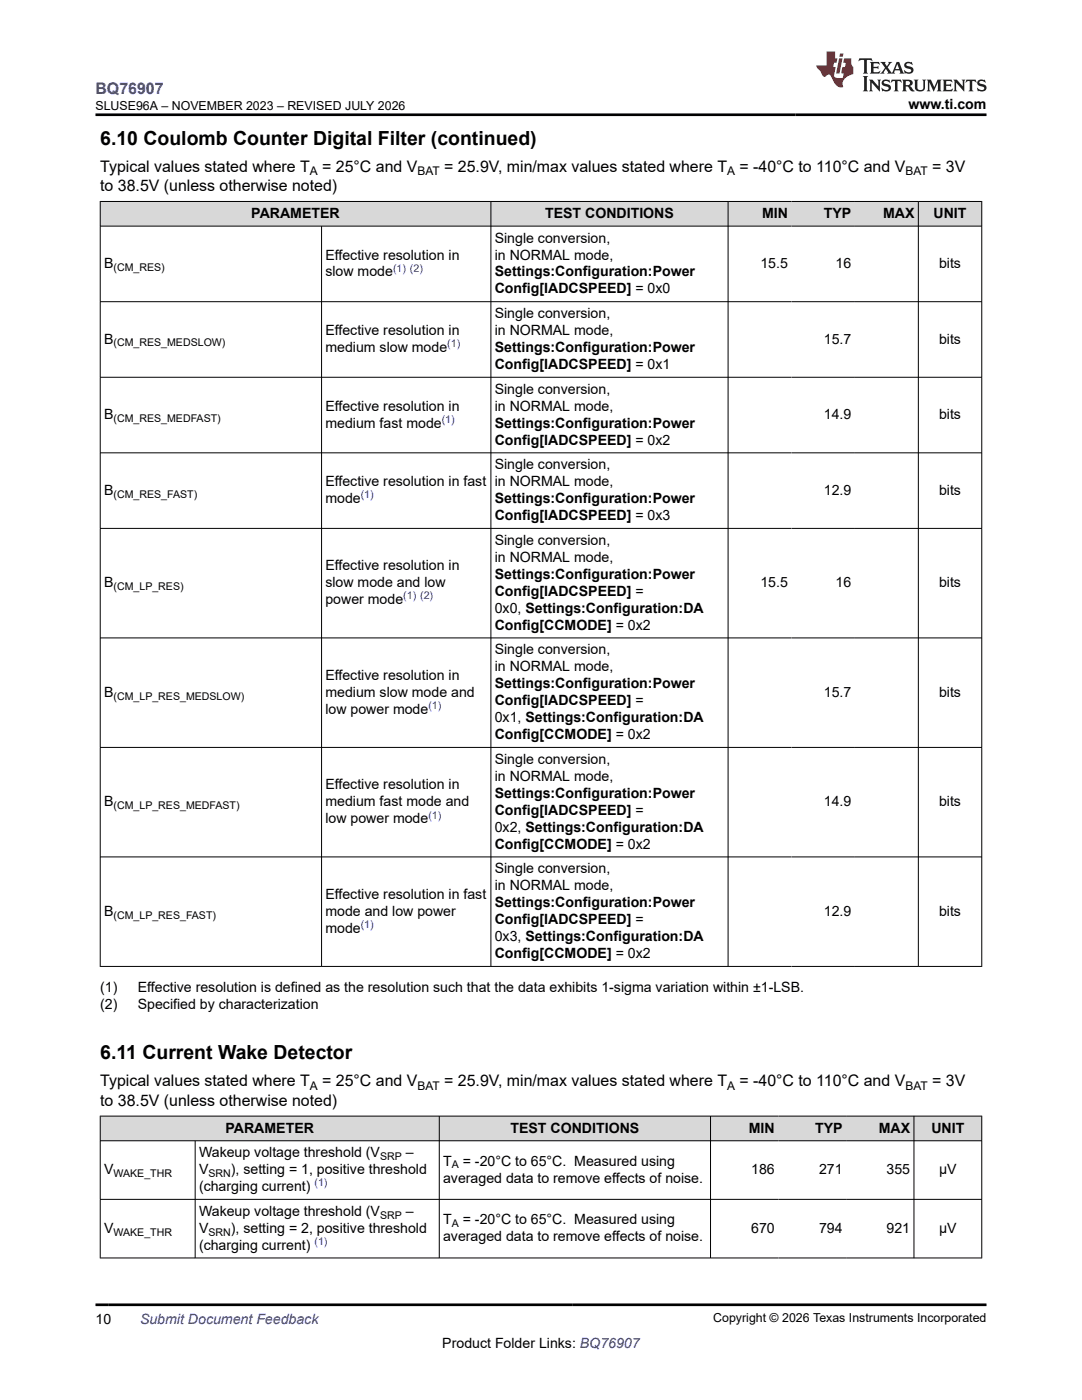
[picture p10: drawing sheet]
<svg xmlns="http://www.w3.org/2000/svg" width="216mm" height="279mm" viewBox="0 0 216 279" stroke-linecap="round" stroke-linejoin="round" font-family="sans-serif">
<defs><g id="words">
<g font-size="3.9">
<text x="20" y="28.8">6.10 Coulomb Counter Digital Filter (continued)</text>
<text x="20" y="211.4">6.11 Current Wake Detector</text>
</g>
<text font-size="3.2" fill="#00f" x="19.1" y="18.7">BQ76907</text>
<g font-size="3.2">
<text x="20" y="34.3">Typical values stated where T</text>
<text x="64.3" y="34.3">= 25°C and V</text>
<text x="88.6" y="34.3">= 25.9V, min/max values stated where T</text>
<text x="147.6" y="34.3">= -40°C to 110°C and V</text>
<text x="186" y="34.3">= 3V</text>
<text x="20" y="38.1">to 38.5V (unless otherwise noted)</text>
<text x="20" y="216.8">Typical values stated where T</text>
<text x="20" y="220.6">to 38.5V (unless otherwise noted)</text>
<text x="64.3" y="216.8">= 25°C and V</text>
<text x="88.6" y="216.8">= 25.9V, min/max values stated where T</text>
<text x="147.6" y="216.8">= -40°C to 110°C and V</text>
<text x="186" y="216.8">= 3V</text>
</g>
<g font-size="2.8">
<text x="181.3" y="21.8">www.ti.com</text>
<text x="50.1" y="43.5">PARAMETER</text>
<text x="108.8" y="43.5">TEST CONDITIONS</text>
<text x="152.1" y="43.5">MIN</text>
<text x="164.4" y="43.5">TYP</text>
<text x="176.2" y="43.5">MAX</text>
<text x="186.3" y="43.5">UNIT</text>
<text x="20.8" y="53.5">B</text>
<text x="64.9" y="51.8">Effective resolution in</text>
<text x="98.7" y="48.4">Single conversion,</text>
<text x="98.7" y="51.8">in NORMAL mode,</text>
<text x="151.7" y="53.5">15.5</text>
<text x="166.7" y="53.5">16</text>
<text x="187.4" y="53.5">bits</text>
<text x="64.9" y="55.2">slow mode</text>
<text x="98.7" y="55.2">Settings:Configuration:Power</text>
<text x="98.7" y="58.6">Config[IADCSPEED] = 0x0</text>
<text x="98.7" y="63.5">Single conversion,</text>
<text x="20.8" y="68.6">B</text>
<text x="64.9" y="66.9">Effective resolution in</text>
<text x="64.9" y="70.3">medium slow mode</text>
<text x="98.7" y="66.9">in NORMAL mode,</text>
<text x="98.7" y="70.3">Settings:Configuration:Power</text>
<text x="164.4" y="68.6">15.7</text>
<text x="187.4" y="68.6">bits</text>
<text x="98.7" y="73.6">Config[IADCSPEED] = 0x1</text>
<text x="20.8" y="83.6">B</text>
<text x="64.9" y="82">Effective resolution in</text>
<text x="98.7" y="78.6">Single conversion,</text>
<text x="98.7" y="82">in NORMAL mode,</text>
<text x="164.4" y="83.6">14.9</text>
<text x="187.4" y="83.6">bits</text>
<text x="64.9" y="85.3">medium fast mode</text>
<text x="98.7" y="85.3">Settings:Configuration:Power</text>
<text x="98.7" y="88.7">Config[IADCSPEED] = 0x2</text>
<text x="98.7" y="93.6">Single conversion,</text>
<text x="20.8" y="98.7">B</text>
<text x="64.9" y="97">Effective resolution in fast</text>
<text x="64.9" y="100.4">mode</text>
<text x="98.7" y="97">in NORMAL mode,</text>
<text x="98.7" y="100.4">Settings:Configuration:Power</text>
<text x="164.4" y="98.7">12.9</text>
<text x="187.4" y="98.7">bits</text>
<text x="98.7" y="103.8">Config[IADCSPEED] = 0x3</text>
<text x="64.9" y="113.8">Effective resolution in</text>
<text x="98.7" y="108.7">Single conversion,</text>
<text x="98.7" y="112.1">in NORMAL mode,</text>
<text x="20.8" y="117.2">B</text>
<text x="64.9" y="117.2">slow mode and low</text>
<text x="98.7" y="115.5">Settings:Configuration:Power</text>
<text x="98.7" y="118.9">Config[IADCSPEED] =</text>
<text x="151.7" y="117.2">15.5</text>
<text x="166.7" y="117.2">16</text>
<text x="187.4" y="117.2">bits</text>
<text x="64.9" y="120.6">power mode</text>
<text x="98.7" y="122.3">0x0, Settings:Configuration:DA</text>
<text x="98.7" y="125.7">Config[CCMODE] = 0x2</text>
<text x="98.7" y="130.6">Single conversion,</text>
<text x="64.9" y="135.7">Effective resolution in</text>
<text x="98.7" y="134">in NORMAL mode,</text>
<text x="98.7" y="137.4">Settings:Configuration:Power</text>
<text x="20.8" y="139">B</text>
<text x="64.9" y="139">medium slow mode and</text>
<text x="64.9" y="142.4">low power mode</text>
<text x="98.7" y="140.7">Config[IADCSPEED] =</text>
<text x="164.4" y="139">15.7</text>
<text x="187.4" y="139">bits</text>
<text x="98.7" y="144.1">0x1, Settings:Configuration:DA</text>
<text x="98.7" y="147.5">Config[CCMODE] = 0x2</text>
<text x="98.7" y="152.4">Single conversion,</text>
<text x="98.7" y="155.8">in NORMAL mode,</text>
<text x="20.8" y="160.9">B</text>
<text x="64.9" y="157.5">Effective resolution in</text>
<text x="64.9" y="160.9">medium fast mode and</text>
<text x="98.7" y="159.2">Settings:Configuration:Power</text>
<text x="164.4" y="160.9">14.9</text>
<text x="187.4" y="160.9">bits</text>
<text x="64.9" y="164.3">low power mode</text>
<text x="98.7" y="162.6">Config[IADCSPEED] =</text>
<text x="98.7" y="166">0x2, Settings:Configuration:DA</text>
<text x="98.7" y="169.4">Config[CCMODE] = 0x2</text>
<text x="64.9" y="179.4">Effective resolution in fast</text>
<text x="98.7" y="174.3">Single conversion,</text>
<text x="98.7" y="177.7">in NORMAL mode,</text>
<text x="20.8" y="182.8">B</text>
<text x="64.9" y="182.8">mode and low power</text>
<text x="98.7" y="181.1">Settings:Configuration:Power</text>
<text x="98.7" y="184.5">Config[IADCSPEED] =</text>
<text x="164.4" y="182.8">12.9</text>
<text x="187.4" y="182.8">bits</text>
<text x="64.9" y="186.1">mode</text>
<text x="98.7" y="187.8">0x3, Settings:Configuration:DA</text>
<text x="98.7" y="191.2">Config[CCMODE] = 0x2</text>
<text x="20" y="198">(1)</text>
<text x="20" y="201.4">(2)</text>
<text x="27.5" y="198">Effective resolution is defined as the resolution such that the data exhibits 1-sigma variation within ±1-LSB.</text>
<text x="27.5" y="201.4">Specified by characterization</text>
<text x="45" y="226">PARAMETER</text>
<text x="101.9" y="226">TEST CONDITIONS</text>
<text x="149.4" y="226">MIN</text>
<text x="162.6" y="226">TYP</text>
<text x="175.3" y="226">MAX</text>
<text x="185.8" y="226">UNIT</text>
<text x="39.7" y="230.9">Wakeup voltage threshold (V</text>
<text x="81" y="230.9">–</text>
<text x="88.4" y="232.6">T</text>
<text x="92.3" y="232.6">= -20°C to 65°C. Measured using</text>
<text x="20.8" y="234.3">V</text>
<text x="39.7" y="234.3">V</text>
<text x="39.7" y="237.7">(charging current)</text>
<text x="46.1" y="234.3">), setting = 1, positive threshold</text>
<text x="88.4" y="236">averaged data to remove effects of noise.</text>
<text x="149.9" y="234.3">186</text>
<text x="163.4" y="234.3">271</text>
<text x="176.9" y="234.3">355</text>
<text x="187.4" y="234.3">µV</text>
<text x="39.7" y="242.6">Wakeup voltage threshold (V</text>
<text x="81" y="242.6">–</text>
<text x="88.4" y="244.3">T</text>
<text x="92.3" y="244.3">= -20°C to 65°C. Measured using</text>
<text x="20.8" y="246">V</text>
<text x="39.7" y="246">V</text>
<text x="39.7" y="249.4">(charging current)</text>
<text x="46.1" y="246">), setting = 2, positive threshold</text>
<text x="88.4" y="247.7">averaged data to remove effects of noise.</text>
<text x="149.9" y="246">670</text>
<text x="163.4" y="246">794</text>
<text x="176.9" y="246">921</text>
<text x="187.4" y="246">µV</text>
<text x="19.1" y="264.2">10</text>
<text x="88.3" y="269">Product Folder Links: BQ76907</text>
</g>
<text font-size="2.8" fill="#00f" x="27.9" y="264.2">Submit Document Feedback</text>
<g font-size="2.5">
<text x="19.1" y="21.9">SLUSE96A – NOVEMBER 2023 – REVISED JULY 2026</text>
<text x="142.3" y="263.9">Copyright © 2026 Texas Instruments Incorporated</text>
</g>
<g font-size="2.4">
<text x="61.8" y="34.9">A</text>
<text x="83.3" y="34.9">BAT</text>
<text x="145.1" y="34.9">A</text>
<text x="180.7" y="34.9">BAT</text>
<text x="61.8" y="217.5">A</text>
<text x="83.3" y="217.5">BAT</text>
<text x="145.1" y="217.5">A</text>
<text x="180.7" y="217.5">BAT</text>
</g>
<g font-size="2.1">
<text x="22.6" y="54">(CM_RES)</text>
<text x="22.6" y="69.1">(CM_RES_MEDSLOW)</text>
<text x="22.6" y="84.2">(CM_RES_MEDFAST)</text>
<text x="22.6" y="99.3">(CM_RES_FAST)</text>
<text x="22.6" y="117.8">(CM_LP_RES)</text>
<text x="22.6" y="139.6">(CM_LP_RES_MEDSLOW)</text>
<text x="22.6" y="161.5">(CM_LP_RES_MEDFAST)</text>
<text x="22.6" y="183.3">(CM_LP_RES_FAST)</text>
<text x="75.8" y="231.5">SRP</text>
<text x="90.1" y="233.2">A</text>
<text x="22.6" y="234.9">WAKE_THR</text>
<text x="41.6" y="234.9">SRN</text>
<text x="75.8" y="243.2">SRP</text>
<text x="90.1" y="244.9">A</text>
<text x="22.6" y="246.6">WAKE_THR</text>
<text x="41.6" y="246.6">SRN</text>
</g>
<g font-size="2.1" fill="#00f">
<text x="78.4" y="54.2">(1) (2)</text>
<text x="89.2" y="69.3">(1)</text>
<text x="88.1" y="84.4">(1)</text>
<text x="72" y="99.5">(1)</text>
<text x="80.5" y="119.6">(1) (2)</text>
<text x="85.5" y="141.5">(1)</text>
<text x="85.5" y="163.3">(1)</text>
<text x="72" y="185.2">(1)</text>
<text x="62.8" y="236.8">(1)</text>
<text x="62.8" y="248.5">(1)</text>
</g>
</g></defs>
<g fill="#d8d8d8">
<path d="M20 40.2h175.9v4.9h-175.9z" fill-rule="evenodd"/>
<path d="M20.1 40.3h77.8v4.8h-77.8z" fill-rule="evenodd"/>
<path d="M98 40.3h47.2v4.8h-47.2z" fill-rule="evenodd"/>
<path d="M145.3 40.3h12.6v4.8h-12.6z" fill-rule="evenodd"/>
<path d="M157.9 40.3h12.7v4.8h-12.7z" fill-rule="evenodd"/>
<path d="M170.6 40.3h12.6v4.8h-12.6z" fill-rule="evenodd"/>
<path d="M183.3 40.3h12.5v4.8h-12.5z" fill-rule="evenodd"/>
</g>
<g fill="none" stroke="#000" stroke-width=".2">
<path d="M19.9 40.2h176.1M19.9 45.1h176.1M20 40.1v152.8M64.2 45.1v147.8M98 40.1v152.8M145.3 40.1v152.8M183.2 40.1v152.8M195.9 40.1v152.8M19.9 60.2h176.1M19.9 75.3h176.1M19.9 90.4h176.1M19.9 105.5h176.1"/>
<path d="M19.9 127.3h176.1M19.9 149.2h176.1M19.9 171h176.1M19.9 192.9h176.1"/>
</g>
<g fill="#d8d8d8">
<path d="M20 222.7h175.9v5h-175.9z" fill-rule="evenodd"/>
<path d="M20.1 222.8h67.5v4.8h-67.5z" fill-rule="evenodd"/>
<path d="M87.7 222.8h54v4.8h-54z" fill-rule="evenodd"/>
<path d="M141.8 222.8h13.5v4.8h-13.5z" fill-rule="evenodd"/>
<path d="M155.3 222.8h13.5v4.8h-13.5z" fill-rule="evenodd"/>
<path d="M168.8 222.8h13.5v4.8h-13.5z" fill-rule="evenodd"/>
<path d="M182.4 222.8h13.4v4.8h-13.4z" fill-rule="evenodd"/>
</g>
<path d="M19.9 222.7h176.1M19.9 227.7h176.1M19.9 239.4h176.1M20 222.7v28.4M38.9 227.7v23.4M87.7 222.7v28.4M141.8 222.7v28.4M182.4 222.7v28.4M195.9 222.7v28.4M19.9 251.1h176.1" fill="none" stroke="#000" stroke-width=".2"/>
<path d="M171.5 11.6l-.2 .6 .5-.2h.6v.1v2.2l-.2 .4h1l-.2-.4v-2.2v-.1h.5l.6 .2-.2-.6zM173.6 12.4l.2 .3v1.6l-.2 .4h1.9l.1-.6a1.08 1.08 0 0 1-1.3 .2v-.7h.6l.4 .2v-.7l-.4 .2h-.6v-.5l.2-.2a1 1 0 0 1 1 .3l-.1-.5zM175.7 12.4l.9 1.1-1 1.2h.9l-.2-.2 .5-.8 .4 .8-.2 .2h1.6l-.2-.2 .2-.5h.9l.1 .5-.1 .2h.9l-.2-.4-.8-1.9h-.5l-.9 2.1-.9-1.1 .9-1h-.8l.2 .2-.4 .6-.4-.6 .2-.2zM179 12.8l.4 1h-.7zM180.7 12.5a.65 .65 0 0 0-.2 .7 .65 .65 0 0 0 .6 .5l.6 .1 .1 .3a.79 .79 0 0 1-.7 .4 .79 .79 0 0 1-.7-.5l.1 .7 .2-.1a.93 .93 0 0 0 1.1 0 .93 .93 0 0 0 .4-.9 1.46 1.46 0 0 0-1.2-.6l-.1-.3a1.09 1.09 0 0 1 1.2 .2l-.2-.6-.1 .1-.5-.2zM172.2 15.2l.2 .4v2.2l-.2 .4h1l-.2-.4v-2.2l.2-.4zM173.4 15.9l.2 .4v1.5l-.2 .4h.8l-.3-.4 .1-1.3 1.6 1.8v-2l.2-.4h-.7l.1 .2 .1 1.1-1.2-1.3zM176.2 16a.65 .65 0 0 0-.2 .8 .65 .65 0 0 0 .6 .4l.6 .2 .1 .2a.79 .79 0 0 1-.7 .4 .79 .79 0 0 1-.7-.5l.1 .7 .2-.1a.93 .93 0 0 0 1.1 .1 .93 .93 0 0 0 .4-1 1.46 1.46 0 0 0-1.2-.5l-.1-.4a1.09 1.09 0 0 1 1.2 .2l-.1-.6-.2 .1-.5-.1zM177.9 15.9l-.1 .6a.63 .63 0 0 1 .8-.3v1.6l-.3 .4h1l-.2-.4v-1.6a.66 .66 0 0 1 .8 .3l-.1-.6zM180 15.9l.2 .4v1.5l-.2 .4h1l-.2-.2-.1-.7h.5l.1 .2a.79 .79 0 0 0 1.2 .6l-1-.9a.61 .61 0 0 0 .6-.6 .61 .61 0 0 0-.5-.7zM180.8 16.2h.1a.47 .47 0 0 1 .5 .1 .47 .47 0 0 1 .1 .5l-.1 .1-.7 .1zM182.3 15.9l.2 .2a2.27 2.27 0 0 0 .4 2 1.04 1.04 0 0 0 1.7-.7v-1.3l.2-.2h-.8l.2 .4v1.1a.6 .6 0 0 1-.6 .6 .6 .6 0 0 1-.6-.6v-1.1l.3-.4zM184.9 15.9l.2 .4v1.5l-.2 .4h.8l-.3-.4v-1.4l.9 1.9 .9-1.9v1.4l-.3 .4h1l-.2-.4v-1.5l.2-.4h-.8l-.7 1.5-.6-1.5zM188.1 15.9l.2 .4v1.5l-.2 .4h1.9l.1-.6a1.09 1.09 0 0 1-1.3 .2v-.7h.6l.4 .2v-.6l-.4 .2h-.6v-.6l.2-.1a1.01 1.01 0 0 1 1 .3l-.1-.6zM190.2 15.9l.3 .4v1.5l-.3 .4h.8l-.2-.4v-1.3l1.6 1.8v-2l.2-.4h-.7l.2 .2v1.1l-1.2-1.3zM192.8 15.9l-.1 .6a.63 .63 0 0 1 .8-.3v1.6l-.3 .4h1l-.2-.4v-1.6a.66 .66 0 0 1 .8 .3l-.1-.6zM195.2 16a.65 .65 0 0 0-.2 .8 .65 .65 0 0 0 .6 .4l.6 .2 .2 .2a.79 .79 0 0 1-.7 .4 .79 .79 0 0 1-.7-.5l.1 .7 .2-.1a.93 .93 0 0 0 1 .1 .93 .93 0 0 0 .5-1 1.46 1.46 0 0 0-1.3-.5v-.4a1.09 1.09 0 0 1 1.2 .2l-.2-.6-.2 .1-.5-.1z" fill="#231f20"/>
<path d="M164.9 10.3v2.7h-2l.1 .4 .8 1a.95 .95 0 0 0 1 .9 .59 .59 0 0 1 .5-.4 .59 .59 0 0 1 .5 .3l.4 .8a1.59 1.59 0 0 0 2.1 1.4 1.61 1.61 0 0 1 1-2.3l1-.3-.1-1.5a1.59 1.59 0 0 1-.3-1.7h-1.5l-.2 .9h.6l-.2 .9h-.5l-.2 .9v.3l.4 .1-.1 .9h-.7a.73 .73 0 0 1-1-.7l.3-1.5h-.5l.1-.9h.5l.2-.9h-.5v-1.3zM167.4 11.6l-.6 3.1h.7l.6-3.1zM167.6 10.7l-.1 .6h.7l.1-.6z" fill="#ed1c24"/>
<path d="M19.1 22.9h177.8M19.1 260.4h177.8" fill="none" stroke="#000" stroke-width=".53"/>
<use href="#words"/>
</svg>
